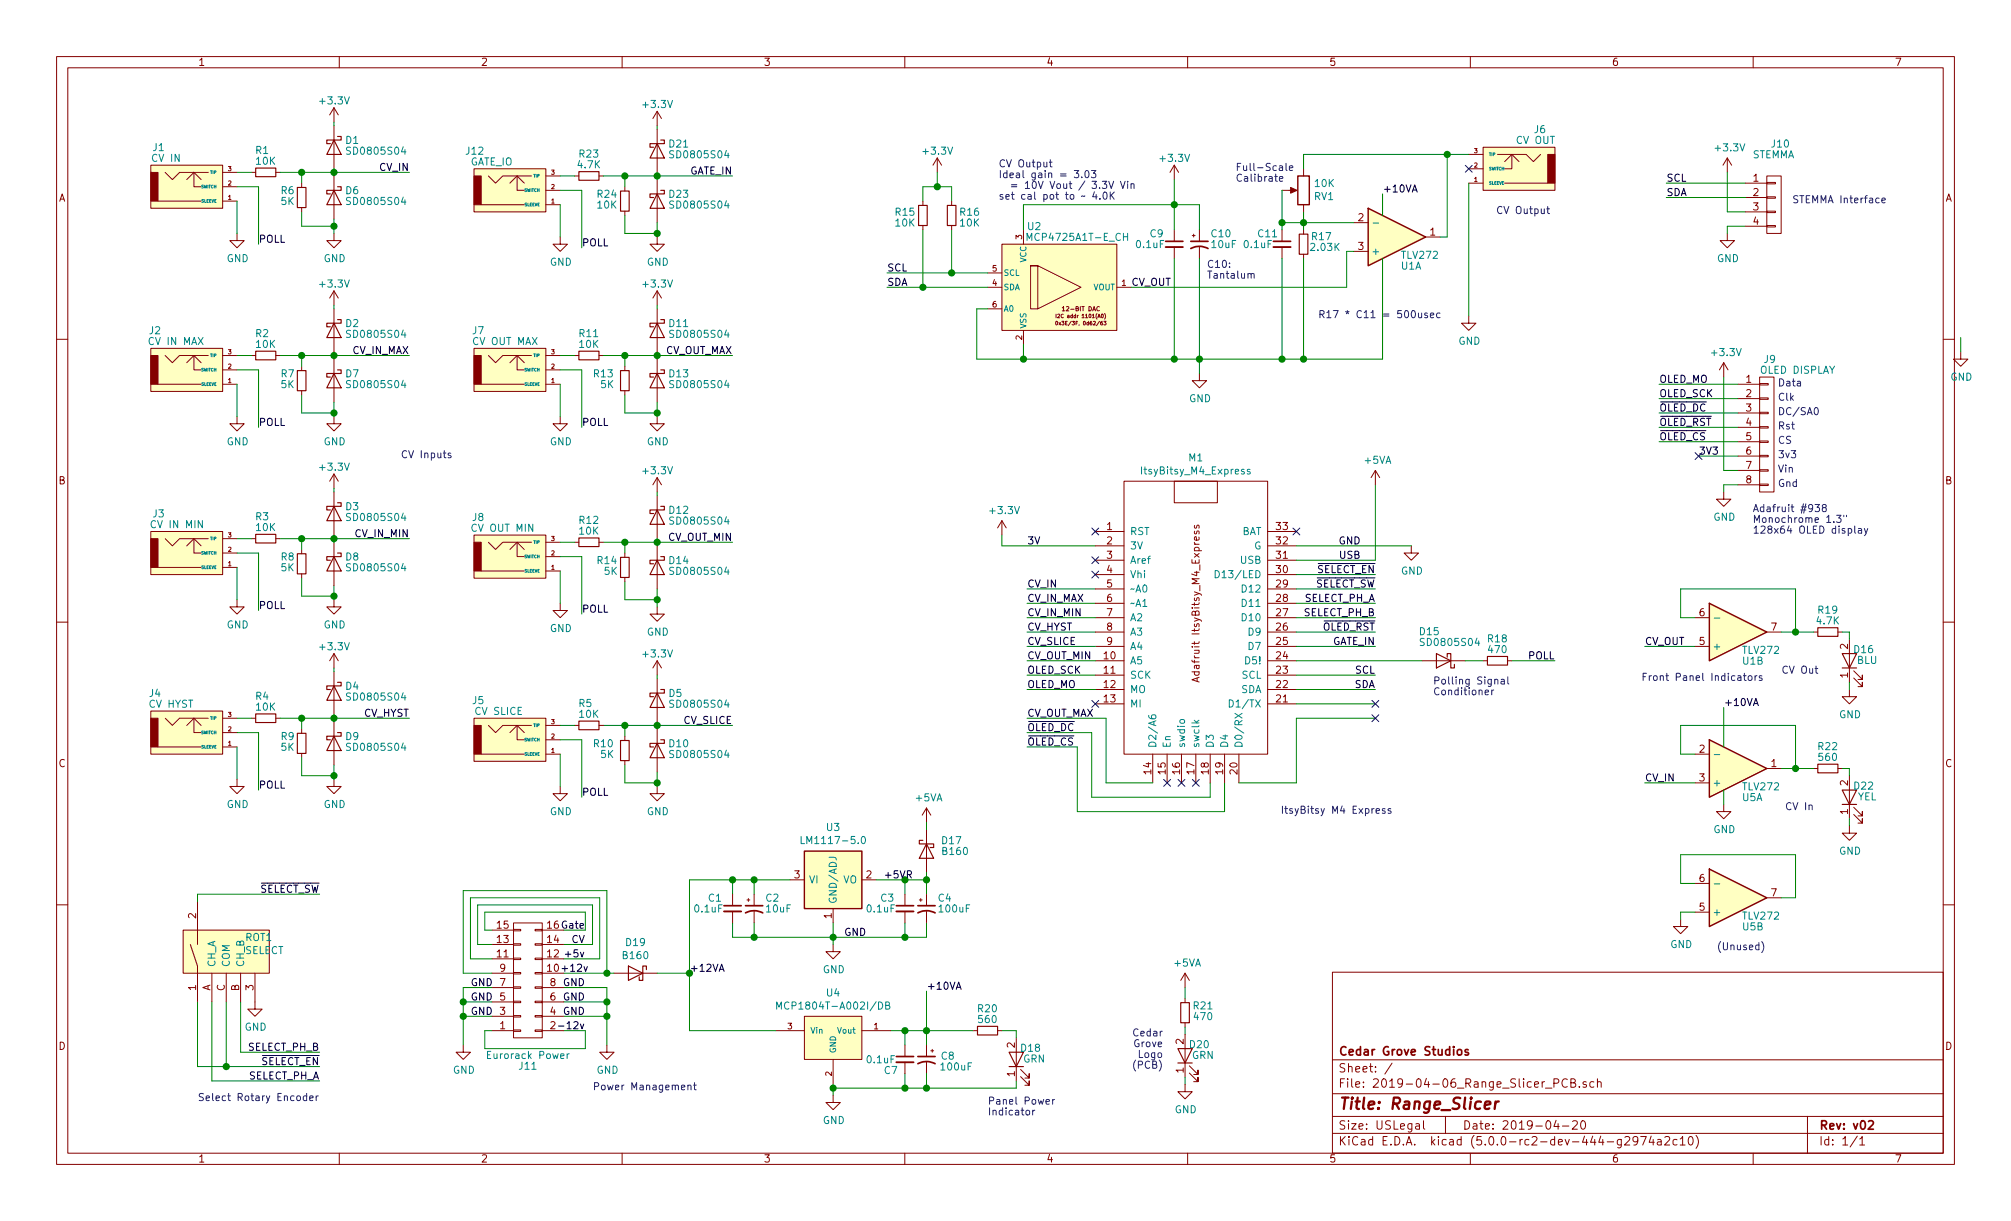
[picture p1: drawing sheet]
<svg xmlns="http://www.w3.org/2000/svg" width="356mm" height="216mm" viewBox="0 0 356 216" stroke-linecap="round" stroke-linejoin="round" font-family="sans-serif">
<defs><g id="words">
<text font-size="2.8" fill="#840000" x="236.6" y="196.2">Title: Range_Slicer</text>
<g font-size="2.1" fill="#840000">
<text x="236.6" y="189.6">Sheet: /</text>
<text x="236.6" y="186.6">Cedar Grove Studios</text>
<text x="236.6" y="192.3">File: 2019-04-06_Range_Slicer_PCB.sch</text>
<text x="236.6" y="202.5">KiCad E.D.A. kicad (5.0.0-rc2-dev-444-g2974a2c10)</text>
<text x="236.6" y="199.7">Size: USLegal</text>
<text x="258.6" y="199.7">Date: 2019-04-20</text>
<text x="321.6" y="199.7">Rev: v02</text>
<text x="321.6" y="202.5">Id: 1/1</text>
</g>
<g font-size="1.8" fill="#840000">
<text x="35" y="11.6">1</text>
<text x="85" y="11.6">2</text>
<text x="135" y="11.6">3</text>
<text x="185" y="11.6">4</text>
<text x="235" y="11.6">5</text>
<text x="285" y="11.6">6</text>
<text x="335" y="11.6">7</text>
<text x="10.4" y="35.6">A</text>
<text x="310" y="32.1">1</text>
<text x="310" y="34.7">2</text>
<text x="344" y="35.6">A</text>
<text x="240.2" y="39.1">2</text>
<text x="252.9" y="41.7">1</text>
<text x="310" y="37.2">3</text>
<text x="310" y="39.8">4</text>
<text x="240.2" y="44.2">3</text>
<text x="308.8" y="67.7">1</text>
<text x="308.8" y="70.2">2</text>
<text x="308.8" y="72.8">3</text>
<text x="308.8" y="75.3">4</text>
<text x="308.8" y="77.9">5</text>
<text x="308.8" y="80.4">6</text>
<text x="308.8" y="82.9">7</text>
<text x="10.4" y="85.6">B</text>
<text x="308.8" y="85.5">8</text>
<text x="344" y="85.6">B</text>
<text x="195.7" y="93.7">1</text>
<text x="225.7" y="93.7">33</text>
<text x="195.7" y="96.3">2</text>
<text x="195.7" y="98.8">3</text>
<text x="195.7" y="101.3">4</text>
<text x="225.7" y="101.3">30</text>
<text x="225.7" y="98.8">31</text>
<text x="225.7" y="96.3">32</text>
<text x="195.7" y="103.9">5</text>
<text x="195.7" y="106.4">6</text>
<text x="225.7" y="106.4">28</text>
<text x="225.7" y="103.9">29</text>
<text x="195.7" y="109">7</text>
<text x="195.7" y="111.5">8</text>
<text x="225.7" y="111.5">26</text>
<text x="225.7" y="109">27</text>
<text x="300.5" y="109">6</text>
<text x="313.2" y="111.5">7</text>
<text x="195.2" y="116.6">10</text>
<text x="195.2" y="119.1">11</text>
<text x="195.7" y="114">9</text>
<text x="212.1" y="119.7" transform="rotate(-90 212.1 119.7)">Adafruit ItsyBitsy_M4_Express</text>
<text x="225.7" y="119.1">23</text>
<text x="225.7" y="116.6">24</text>
<text x="225.7" y="114">25</text>
<text x="300.5" y="114">5</text>
<text x="326.8" y="119.9" transform="rotate(-90 326.8 119.9)">1</text>
<text x="326.8" y="114.8" transform="rotate(-90 326.8 114.8)">2</text>
<text x="195.2" y="121.7">12</text>
<text x="195.2" y="124.2">13</text>
<text x="225.7" y="124.2">21</text>
<text x="225.7" y="121.7">22</text>
<text x="10.4" y="135.6">C</text>
<text x="203.6" y="136.9" transform="rotate(-90 203.6 136.9)">14</text>
<text x="206.1" y="136.9" transform="rotate(-90 206.1 136.9)">15</text>
<text x="208.7" y="136.9" transform="rotate(-90 208.7 136.9)">16</text>
<text x="211.2" y="136.9" transform="rotate(-90 211.2 136.9)">17</text>
<text x="213.7" y="136.9" transform="rotate(-90 213.7 136.9)">18</text>
<text x="216.3" y="136.9" transform="rotate(-90 216.3 136.9)">19</text>
<text x="218.8" y="136.9" transform="rotate(-90 218.8 136.9)">20</text>
<text x="300.5" y="133.1">2</text>
<text x="313.2" y="135.6">1</text>
<text x="344" y="135.6">C</text>
<text x="300.5" y="138.2">3</text>
<text x="326.8" y="144" transform="rotate(-90 326.8 144)">1</text>
<text x="326.8" y="138.9" transform="rotate(-90 326.8 138.9)">2</text>
<text x="140.5" y="155.3">3</text>
<text x="153.2" y="155.3">2</text>
<text x="300.5" y="156">6</text>
<text x="300.5" y="161">5</text>
<text x="313.2" y="158.5">7</text>
<text x="34.7" y="162.4" transform="rotate(-90 34.7 162.4)">2</text>
<text x="87.9" y="166.8">13</text>
<text x="87.9" y="164.2">15</text>
<text x="96.8" y="166.8">14</text>
<text x="147.1" y="162.4" transform="rotate(-90 147.1 162.4)">1</text>
<text x="87.9" y="169.3">11</text>
<text x="88.4" y="171.8">9</text>
<text x="96.8" y="171.8">10</text>
<text x="96.8" y="169.3">12</text>
<text x="34.7" y="175.1" transform="rotate(-90 34.7 175.1)">1</text>
<text x="37.2" y="175.3" transform="rotate(-90 37.2 175.3)">A</text>
<text x="39.8" y="175.3" transform="rotate(-90 39.8 175.3)">C</text>
<text x="42.3" y="175.3" transform="rotate(-90 42.3 175.3)">B</text>
<text x="44.8" y="175.1" transform="rotate(-90 44.8 175.1)">3</text>
<text x="88.4" y="179.5">3</text>
<text x="88.4" y="176.9">5</text>
<text x="88.4" y="174.4">7</text>
<text x="97.3" y="179.5">4</text>
<text x="97.3" y="176.9">6</text>
<text x="97.3" y="174.4">8</text>
<text x="10.4" y="185.6">D</text>
<text x="88.4" y="182">1</text>
<text x="97.3" y="182">2</text>
<text x="179.5" y="185.3" transform="rotate(-90 179.5 185.3)">2</text>
<text x="209.3" y="184.6" transform="rotate(-90 209.3 184.6)">2</text>
<text x="344" y="185.6">D</text>
<text x="179.5" y="190.3" transform="rotate(-90 179.5 190.3)">1</text>
<text x="209.3" y="189.7" transform="rotate(-90 209.3 189.7)">1</text>
<text x="35" y="205.5">1</text>
<text x="85" y="205.5">2</text>
<text x="135" y="205.5">3</text>
<text x="185" y="205.5">4</text>
<text x="235" y="205.5">5</text>
<text x="285" y="205.5">6</text>
<text x="335" y="205.5">7</text>
</g>
<g font-size="1.8" fill="#008484">
<text x="56.7" y="18.5">+3.3V</text>
<text x="113.9" y="19.1">+3.3V</text>
<text x="271.3" y="23.5">J6</text>
<text x="27" y="28.6">CV IN</text>
<text x="27.1" y="26.7">J1</text>
<text x="45.2" y="27.2">R1</text>
<text x="45.3" y="29.1">10K</text>
<text x="61.2" y="25.5">D1</text>
<text x="61.7" y="27.4">SD0805S04</text>
<text x="82.5" y="27.4">J12</text>
<text x="83.1" y="29.3">GATE_IO</text>
<text x="102.3" y="29.8">4.7K</text>
<text x="102.5" y="27.9">R23</text>
<text x="118.4" y="26.1">D21</text>
<text x="118.9" y="28">SD0805S04</text>
<text x="163.4" y="27.4">+3.3V</text>
<text x="205.3" y="28.6">+3.3V</text>
<text x="268.2" y="25.5">CV OUT</text>
<text x="303.5" y="26.8">+3.3V</text>
<text x="309.8" y="28">STEMMA</text>
<text x="313.3" y="26.1">J10</text>
<text x="49.7" y="34.3">R6</text>
<text x="61.2" y="34.3">D6</text>
<text x="105.7" y="35">R24</text>
<text x="118.4" y="35">D23</text>
<text x="232.4" y="35.4">RV1</text>
<text x="232.6" y="33.1">10K</text>
<text x="49.7" y="36.2">5K</text>
<text x="61.7" y="36.2">SD0805S04</text>
<text x="105.7" y="36.9">10K</text>
<text x="118.9" y="36.9">SD0805S04</text>
<text x="158.4" y="38.2">R15</text>
<text x="158.4" y="40.1">10K</text>
<text x="169.8" y="38.2">R16</text>
<text x="169.8" y="40.1">10K</text>
<text x="181.8" y="40.7">U2</text>
<text x="203.4" y="42">C9</text>
<text x="214.3" y="42">C10</text>
<text x="222.5" y="42">C11</text>
<text x="40.1" y="46.4">GND</text>
<text x="57.2" y="46.4">GND</text>
<text x="97.2" y="47">GND</text>
<text x="114.4" y="47">GND</text>
<text x="182.2" y="42.6">MCP4725A1T-E_CH</text>
<text x="201" y="43.9">0.1uF</text>
<text x="214.3" y="43.9">10uF</text>
<text x="220.1" y="43.9">0.1uF</text>
<text x="231.9" y="44.4">2.03K</text>
<text x="232" y="42.5">R17</text>
<text x="242.4" y="45.1">+</text>
<text x="247.8" y="47.7">U1A</text>
<text x="247.9" y="45.8">TLV272</text>
<text x="303.6" y="46.4">GND</text>
<text x="56.7" y="50.9">+3.3V</text>
<text x="113.9" y="50.9">+3.3V</text>
<text x="26.4" y="59.1">J2</text>
<text x="45.2" y="59.6">R2</text>
<text x="61.2" y="57.8">D2</text>
<text x="61.7" y="59.7">SD0805S04</text>
<text x="83.6" y="59.1">J7</text>
<text x="102.5" y="59.6">R11</text>
<text x="118.4" y="57.8">D11</text>
<text x="118.9" y="59.7">SD0805S04</text>
<text x="26.5" y="61">CV IN MAX</text>
<text x="45.3" y="61.5">10K</text>
<text x="83.8" y="61">CV OUT MAX</text>
<text x="102.5" y="61.5">10K</text>
<text x="257.9" y="61">GND</text>
<text x="302.8" y="63">+3.3V</text>
<text x="312" y="64.2">J9</text>
<text x="49.7" y="66.7">R7</text>
<text x="49.7" y="68.6">5K</text>
<text x="61.2" y="66.7">D7</text>
<text x="61.7" y="68.6">SD0805S04</text>
<text x="105.1" y="66.7">R13</text>
<text x="106.2" y="68.6">5K</text>
<text x="118.4" y="66.7">D13</text>
<text x="118.9" y="68.6">SD0805S04</text>
<text x="210.3" y="71.1">GND</text>
<text x="311.4" y="66.1">OLED DISPLAY</text>
<text x="344.9" y="67.3">GND</text>
<text x="40.1" y="78.7">GND</text>
<text x="56.7" y="83.2">+3.3V</text>
<text x="57.2" y="78.7">GND</text>
<text x="97.2" y="78.7">GND</text>
<text x="113.9" y="83.9">+3.3V</text>
<text x="114.4" y="78.7">GND</text>
<text x="202.1" y="83.9">ItsyBitsy_M4_Express</text>
<text x="210.2" y="81.6">M1</text>
<text x="241.4" y="82">+5VA</text>
<text x="27.1" y="91.5">J3</text>
<text x="27.1" y="93.4">CV IN MIN</text>
<text x="45.2" y="92">R3</text>
<text x="45.3" y="93.9">10K</text>
<text x="61.2" y="90.2">D3</text>
<text x="61.7" y="92.1">SD0805S04</text>
<text x="83.6" y="92.1">J8</text>
<text x="83.7" y="94">CV OUT MIN</text>
<text x="102.5" y="92.6">R12</text>
<text x="102.5" y="94.5">10K</text>
<text x="118.4" y="90.9">D12</text>
<text x="118.9" y="92.8">SD0805S04</text>
<text x="175.2" y="90.9">+3.3V</text>
<text x="199.8" y="94.6">RST</text>
<text x="219.5" y="94.6">BAT</text>
<text x="303" y="92.1">GND</text>
<text x="49.7" y="99.1">R8</text>
<text x="49.7" y="101">5K</text>
<text x="61.2" y="99.1">D8</text>
<text x="61.7" y="101">SD0805S04</text>
<text x="105.7" y="99.7">R14</text>
<text x="106.9" y="101.7">5K</text>
<text x="118.4" y="99.7">D14</text>
<text x="118.9" y="101.7">SD0805S04</text>
<text x="199.8" y="97.2">3V</text>
<text x="199.8" y="99.7">Aref</text>
<text x="219.4" y="99.7">USB</text>
<text x="221.8" y="97.2">G</text>
<text x="247.7" y="101.6">GND</text>
<text x="199.8" y="102.2">Vhi</text>
<text x="199.8" y="104.8">A0</text>
<text x="199.8" y="107.3">A1</text>
<text x="215.9" y="102.2">D13/LED</text>
<text x="219.9" y="107.3">D11</text>
<text x="219.9" y="104.8">D12</text>
<text x="40.1" y="111.1">GND</text>
<text x="57.2" y="111.1">GND</text>
<text x="97.2" y="111.8">GND</text>
<text x="114.4" y="112.4">GND</text>
<text x="199.8" y="109.9">A2</text>
<text x="199.8" y="112.4">A3</text>
<text x="219.9" y="109.9">D10</text>
<text x="220.9" y="112.4">D9</text>
<text x="251.1" y="112.3">D15</text>
<text x="263.1" y="113.6">R18</text>
<text x="321.3" y="110.4">4.7K</text>
<text x="321.6" y="108.5">R19</text>
<text x="56.7" y="115">+3.3V</text>
<text x="113.9" y="116.3">+3.3V</text>
<text x="199.8" y="117.5">A5</text>
<text x="199.8" y="114.9">A4</text>
<text x="220.3" y="117.5">D5!</text>
<text x="220.9" y="114.9">D7</text>
<text x="251.6" y="114.2">SD0805S04</text>
<text x="263.3" y="115.5">470</text>
<text x="302.8" y="114.9">+</text>
<text x="308.2" y="117.5">U1B</text>
<text x="308.3" y="115.6">TLV272</text>
<text x="327.9" y="115.5">D16</text>
<text x="328.4" y="117.4">BLU</text>
<text x="26.4" y="125.1">CV HYST</text>
<text x="26.4" y="123.2">J4</text>
<text x="45.2" y="123.7">R4</text>
<text x="45.3" y="125.7">10K</text>
<text x="61.2" y="122">D4</text>
<text x="61.7" y="123.9">SD0805S04</text>
<text x="83.6" y="124.5">J5</text>
<text x="102.4" y="125">R5</text>
<text x="118.3" y="123.2">D5</text>
<text x="118.9" y="125.1">SD0805S04</text>
<text x="199.8" y="120">SCK</text>
<text x="199.8" y="122.6">MO</text>
<text x="199.8" y="125.1">MI</text>
<text x="218.1" y="125.1">D1/TX</text>
<text x="219.4" y="122.6">SDA</text>
<text x="219.6" y="120">SCL</text>
<text x="49.7" y="130.9">R9</text>
<text x="61.2" y="130.9">D9</text>
<text x="84.1" y="126.4">CV SLICE</text>
<text x="102.5" y="126.9">10K</text>
<text x="325.2" y="127">GND</text>
<text x="49.7" y="132.8">5K</text>
<text x="61.7" y="132.8">SD0805S04</text>
<text x="105.1" y="132.1">R10</text>
<text x="106.2" y="134">5K</text>
<text x="118.4" y="132.1">D10</text>
<text x="118.9" y="134">SD0805S04</text>
<text x="204.5" y="132.3" transform="rotate(-90 204.5 132.3)">D2/A6</text>
<text x="207" y="132.3" transform="rotate(-90 207 132.3)">En</text>
<text x="209.5" y="132.3" transform="rotate(-90 209.5 132.3)">swdio</text>
<text x="212.1" y="132.3" transform="rotate(-90 212.1 132.3)">swclk</text>
<text x="214.6" y="132.3" transform="rotate(-90 214.6 132.3)">D3</text>
<text x="217.2" y="132.3" transform="rotate(-90 217.2 132.3)">D4</text>
<text x="219.7" y="132.3" transform="rotate(-90 219.7 132.3)">D0/RX</text>
<text x="321.6" y="132.6">R22</text>
<text x="321.7" y="134.5">560</text>
<text x="40.1" y="142.9">GND</text>
<text x="57.2" y="142.9">GND</text>
<text x="162" y="141.7">+5VA</text>
<text x="302.8" y="139.1">+</text>
<text x="308.1" y="141.7">U5A</text>
<text x="308.3" y="139.8">TLV272</text>
<text x="327.9" y="139.6">D22</text>
<text x="328.5" y="141.5">YEL</text>
<text x="97.2" y="144.1">GND</text>
<text x="114.4" y="144.1">GND</text>
<text x="142.6" y="149.3">LM1117-5.0</text>
<text x="146.2" y="146.9">U3</text>
<text x="166.6" y="149.3">D17</text>
<text x="303" y="147.3">GND</text>
<text x="166.8" y="151.2">B160</text>
<text x="325.2" y="151.1">GND</text>
<text x="122.9" y="161.3">0.1uF</text>
<text x="125.3" y="159.4">C1</text>
<text x="135.5" y="159.4">C2</text>
<text x="135.6" y="161.3">10uF</text>
<text x="143" y="156.2">VI</text>
<text x="148" y="159.9" transform="rotate(-90 148 159.9)">GND/ADJ</text>
<text x="149.1" y="156.2">VO</text>
<text x="153.4" y="161.3">0.1uF</text>
<text x="155.8" y="159.4">C3</text>
<text x="165.9" y="159.4">C4</text>
<text x="166.2" y="161.3">100uF</text>
<text x="302.8" y="161.9">+</text>
<text x="43.4" y="166.4">ROT1</text>
<text x="110.7" y="167.3">D19</text>
<text x="295.4" y="167.6">GND</text>
<text x="308.2" y="164.5">U5B</text>
<text x="308.3" y="162.6">TLV272</text>
<text x="38.1" y="171.1" transform="rotate(-90 38.1 171.1)">CH_A</text>
<text x="40.6" y="171.1" transform="rotate(-90 40.6 171.1)">COM</text>
<text x="43.2" y="171.1" transform="rotate(-90 43.2 171.1)">CH_B</text>
<text x="43.3" y="168.7">SELECT</text>
<text x="110.3" y="169.6">B160</text>
<text x="145.5" y="172.1">GND</text>
<text x="207.7" y="170.9">+5VA</text>
<text x="138.7" y="178.5">MCP1804T-A002I/DB</text>
<text x="146.2" y="176.2">U4</text>
<text x="173" y="179">R20</text>
<text x="211.1" y="178.5">R21</text>
<text x="43.3" y="182.2">GND</text>
<text x="173.1" y="180.9">560</text>
<text x="180.6" y="186">D18</text>
<text x="210.4" y="185.3">D20</text>
<text x="211.3" y="180.4">470</text>
<text x="80.1" y="189.9">GND</text>
<text x="86.6" y="187.2">Eurorack Power</text>
<text x="91.9" y="189.2">J11</text>
<text x="105.5" y="189.9">GND</text>
<text x="153.4" y="188">0.1uF</text>
<text x="156.4" y="189.9">C7</text>
<text x="166.5" y="187.4">C8</text>
<text x="166.5" y="189.3">100uF</text>
<text x="180.9" y="187.9">GRN</text>
<text x="210.8" y="187.2">GRN</text>
<text x="207.7" y="196.8">GND</text>
<text x="145.5" y="198.8">GND</text>
</g>
<g font-size="1.8" fill="#0000c2">
<text x="176.5" y="29.6">CV Output</text>
<text x="176.5" y="31.5">Ideal gain = 3.03</text>
<text x="176.5" y="35.3">set cal pot to 4.0K</text>
<text x="177.5" y="33.4">= 10V Vout / 3.3V Vin</text>
<text x="218.4" y="30.2">Full-Scale</text>
<text x="218.4" y="32.1">Calibrate</text>
<text x="316.9" y="35.9">STEMMA Interface</text>
<text x="264" y="37.8">CV Output</text>
<text x="213.4" y="47.4">C10:</text>
<text x="213.4" y="49.3">Tantalum</text>
<text x="233" y="56.3">R17 * C11 = 500usec</text>
<text x="314.3" y="68.3">Data</text>
<text x="314.3" y="70.9">Clk</text>
<text x="314.3" y="73.4">DC/SA0</text>
<text x="314.3" y="75.9">Rst</text>
<text x="70.3" y="81">CV Inputs</text>
<text x="314.3" y="78.5">CS</text>
<text x="314.3" y="81">3v3</text>
<text x="314.3" y="83.6">Vin</text>
<text x="314.3" y="86.1">Gnd</text>
<text x="309.9" y="90.6">Adafruit #938</text>
<text x="309.9" y="92.5">Monochrome 1.3&quot;</text>
<text x="309.9" y="94.4">128x64 OLED display</text>
<text x="315" y="119.1">CV Out</text>
<text x="253.4" y="121">Polling Signal</text>
<text x="253.4" y="122.9">Conditioner</text>
<text x="290.2" y="120.4">Front Panel Indicators</text>
<text x="225.9" y="143.9">ItsyBitsy M4 Express</text>
<text x="315.6" y="143.3">CV In</text>
<text x="303.5" y="168">(Unused)</text>
<text x="200.6" y="185.2">Grove</text>
<text x="200.7" y="183.3">Cedar</text>
<text x="200.8" y="189">(PCB)</text>
<text x="201.4" y="187.1">Logo</text>
<text x="34.9" y="194.7">Select Rotary Encoder</text>
<text x="104.8" y="192.8">Power Management</text>
<text x="174.6" y="195.3">Panel Power</text>
<text x="174.6" y="197.2">Indicator</text>
</g>
<g font-size="1.8">
<text x="67.2" y="30.2">CV_IN</text>
<text x="121.9" y="30.9">GATE_IN</text>
<text x="244.5" y="34">+10VA</text>
<text x="294.6" y="34.7">SDA</text>
<text x="294.6" y="32.1">SCL</text>
<text x="45.7" y="42.9">POLL</text>
<text x="102.9" y="43.6">POLL</text>
<text x="156.8" y="48">SCL</text>
<text x="156.8" y="50.5">SDA</text>
<text x="200" y="50.5">CV_OUT</text>
<text x="62.3" y="62.6">CV_IN_MAX</text>
<text x="117.4" y="62.6">CV_OUT_MAX</text>
<text x="293.4" y="67.7">OLED_MO</text>
<text x="293.4" y="70.2">OLED_SCK</text>
<text x="45.7" y="75.3">POLL</text>
<text x="102.9" y="75.3">POLL</text>
<text x="293.4" y="72.8">OLED_DC</text>
<text x="293.4" y="77.9">OLED_CS</text>
<text x="293.4" y="75.3">OLED_RST</text>
<text x="300.4" y="80.4">3V3</text>
<text x="63" y="95">CV_IN_MIN</text>
<text x="118.1" y="95.6">CV_OUT_MIN</text>
<text x="181.6" y="96.3">3V</text>
<text x="232.8" y="101.3">SELECT_EN</text>
<text x="236.7" y="96.3">GND</text>
<text x="236.9" y="98.8">USB</text>
<text x="45.7" y="107.7">POLL</text>
<text x="181.6" y="103.9">CV_IN</text>
<text x="181.6" y="106.4">CV_IN_MAX</text>
<text x="230.5" y="106.4">SELECT_PH_A</text>
<text x="232.4" y="103.9">SELECT_SW</text>
<text x="102.9" y="108.3">POLL</text>
<text x="181.6" y="109">CV_IN_MIN</text>
<text x="181.6" y="111.5">CV_HYST</text>
<text x="230.5" y="109">SELECT_PH_B</text>
<text x="233.8" y="111.5">OLED_RST</text>
<text x="181.6" y="116.6">CV_OUT_MIN</text>
<text x="181.6" y="119.1">OLED_SCK</text>
<text x="181.6" y="114">CV_SLICE</text>
<text x="235.5" y="114">GATE_IN</text>
<text x="239.7" y="119.1">SCL</text>
<text x="270.2" y="116.6">POLL</text>
<text x="290.8" y="114">CV_OUT</text>
<text x="181.6" y="121.7">OLED_MO</text>
<text x="239.5" y="121.7">SDA</text>
<text x="304.8" y="124.8">+10VA</text>
<text x="64.2" y="126.7">CV_HYST</text>
<text x="120.9" y="128">CV_SLICE</text>
<text x="181.6" y="126.7">CV_OUT_MAX</text>
<text x="181.6" y="131.8">OLED_CS</text>
<text x="181.6" y="129.3">OLED_DC</text>
<text x="45.7" y="139.4">POLL</text>
<text x="102.9" y="140.7">POLL</text>
<text x="290.8" y="138.2">CV_IN</text>
<text x="156.2" y="155.3">+5VR</text>
<text x="45.7" y="157.9">SELECT_SW</text>
<text x="96.8" y="164.2">16 Gate</text>
<text x="101" y="166.8">CV</text>
<text x="149.2" y="165.5">GND</text>
<text x="100.2" y="171.8">+12v</text>
<text x="100.5" y="169.3">+5v</text>
<text x="121.9" y="171.8">+12VA</text>
<text x="83.2" y="174.4">GND</text>
<text x="83.2" y="176.9">GND</text>
<text x="83.2" y="179.5">GND</text>
<text x="99.6" y="174.4">GND</text>
<text x="99.6" y="176.9">GND</text>
<text x="99.6" y="179.5">GND</text>
<text x="163.8" y="175">+10VA</text>
<text x="43.8" y="185.8">SELECT_PH_B</text>
<text x="100" y="182">-12v</text>
<text x="43.8" y="190.9">SELECT_PH_A</text>
<text x="46.1" y="188.3">SELECT_EN</text>
</g>
<g font-size="1.4" fill="#840000">
<text x="180.7" y="42.3" transform="rotate(-90 180.7 42.3)">3</text>
<text x="175.5" y="50.5">4</text>
<text x="175.5" y="48">5</text>
<text x="198.4" y="50.5">1</text>
<text x="175.5" y="54.4">6</text>
<text x="180.7" y="60.1" transform="rotate(-90 180.7 60.1)">2</text>
<text x="139.3" y="182">3</text>
<text x="154.6" y="182">1</text>
<text x="147.1" y="190.2" transform="rotate(-90 147.1 190.2)">2</text>
</g>
<g font-size="1.4" fill="#008484">
<text x="181.5" y="46.4" transform="rotate(-90 181.5 46.4)">VCC</text>
<text x="177.4" y="51.3">SDA</text>
<text x="177.4" y="48.8">SCL</text>
<text x="193.3" y="51.3">VOUT</text>
<text x="177.4" y="55.1">A0</text>
<text x="181.5" y="58.2" transform="rotate(-90 181.5 58.2)">VSS</text>
<text x="143.3" y="182.8">Vin</text>
<text x="148.2" y="182.8">Vout</text>
<text x="147.8" y="186.3" transform="rotate(-90 147.8 186.3)">GND</text>
</g>
<g font-size="1.1" fill="#840000">
<text x="260.7" y="29.6">2</text>
<text x="260.7" y="27.1">3</text>
<text x="40.4" y="35.3">1</text>
<text x="40.4" y="32.8">2</text>
<text x="40.4" y="30.3">3</text>
<text x="97.5" y="36">1</text>
<text x="97.5" y="33.4">2</text>
<text x="97.5" y="30.9">3</text>
<text x="260.7" y="32.2">1</text>
<text x="188.2" y="55">12-BIT DAC</text>
<text x="40.4" y="65.2">2</text>
<text x="40.4" y="62.6">3</text>
<text x="97.5" y="65.2">2</text>
<text x="97.5" y="62.6">3</text>
<text x="40.4" y="67.7">1</text>
<text x="97.5" y="67.7">1</text>
<text x="40.4" y="95">3</text>
<text x="97.5" y="95.7">3</text>
<text x="40.4" y="100.1">1</text>
<text x="40.4" y="97.6">2</text>
<text x="97.5" y="100.7">1</text>
<text x="97.5" y="98.2">2</text>
<text x="40.4" y="131.9">1</text>
<text x="40.4" y="129.3">2</text>
<text x="40.4" y="126.8">3</text>
<text x="97.5" y="130.6">2</text>
<text x="97.5" y="128">3</text>
<text x="97.5" y="133.1">1</text>
</g>
<g font-size=".9" fill="#840000">
<text x="187.4" y="56.2">I2C addr 1101(A0)</text>
<text x="187.6" y="57.5">0x3E/3F, 0d62/63</text>
</g>
<g font-size=".7" fill="#008484">
<text x="263.3" y="27.6">TIP</text>
<text x="35.6" y="35.8">SLEEVE</text>
<text x="35.6" y="33.3">SWITCH</text>
<text x="37.3" y="30.7">TIP</text>
<text x="92.7" y="33.9">SWITCH</text>
<text x="94.4" y="31.4">TIP</text>
<text x="263.3" y="32.6">SLEEVE</text>
<text x="263.3" y="30.1">SWITCH</text>
<text x="92.7" y="36.4">SLEEVE</text>
<text x="35.6" y="65.7">SWITCH</text>
<text x="37.3" y="63.1">TIP</text>
<text x="92.7" y="65.7">SWITCH</text>
<text x="94.4" y="63.1">TIP</text>
<text x="35.6" y="68.2">SLEEVE</text>
<text x="92.7" y="68.2">SLEEVE</text>
<text x="37.3" y="95.5">TIP</text>
<text x="35.6" y="100.6">SLEEVE</text>
<text x="35.6" y="98">SWITCH</text>
<text x="92.7" y="101.2">SLEEVE</text>
<text x="92.7" y="98.7">SWITCH</text>
<text x="94.4" y="96.1">TIP</text>
<text x="35.6" y="129.8">SWITCH</text>
<text x="37.3" y="127.3">TIP</text>
<text x="92.7" y="131.1">SWITCH</text>
<text x="94.4" y="128.5">TIP</text>
<text x="35.6" y="132.3">SLEEVE</text>
<text x="92.7" y="133.6">SLEEVE</text>
</g>
</g></defs>
<g fill="none" stroke="#840000" stroke-width=".18">
<path d="M10 10h335.6v195.9h-335.6zM12 12h331.6v191.9h-331.6zM59.1 19.1v2.5M59.1 19.1l-.8 1.2M59.1 19.1l.7 1.2M60 10v2M110 10v2M116.2 19.7v2.5M116.2 19.7l-.8 1.3M116.2 19.7l.8 1.3M160 10v2M210 10v2"/>
<path d="M260 10v2M310 10v2M26.7 29.2h12.7v7.6h-12.7zM27.9 35.6h7.7M29.2 30.5l1.3 1.3 1.2-1.3h5.1M34.3 30.5v2.5h1.3M34.3 30.5l-1.3 1.3M34.3 30.5l1.3 1.3M39.4 30.5h2.5M39.4 35.6h2.5M39.4 33h2.5M44.4 30.5h.8"/>
<path d="M48.8 30.5h.7M53.3 32.4v.7M53.3 36.7v.8M59.1 22.2v7.6M59.1 31.1v7.6M83.8 29.8h12.7v7.7h-12.7zM85.1 36.2h7.6M86.4 31.1l1.2 1.3 1.3-1.3h5.1M91.4 31.1v2.6h1.3M91.4 31.1l-1.2 1.3M91.4 31.1l1.3 1.3M96.5 33.7h2.6"/>
<path d="M96.5 36.2h2.6M96.5 31.1h2.6M101.6 31.1h.8M105.9 31.1h.8M110.5 33v.8M110.5 37.3v.8M116.2 22.9v7.6M116.2 31.8v7.6M163.2 35.6v.7M163.2 39.9v.7M165.7 27.9l-.7 1.3M165.7 27.9v2.6"/>
<path d="M165.7 27.9l.8 1.3M168.3 35.6v.7M168.3 39.9v.7M207.6 29.2l-.7 1.3M207.6 29.2v2.6M207.6 29.2l.8 1.3M226.7 33.7h2.3M230.5 29.8v1.3M230.5 36.2v1.3M239.4 39.4h2.5M259.7 32.4h2.6M259.7 29.8h2.6"/>
<path d="M259.7 27.3h2.6M262.3 26h12.7v7.7h-12.7zM264.8 27.3h5.1l1.2 1.3 1.3-1.3M266.1 32.4h7.6M267.3 27.3v2.5h-1.2M267.3 27.3l1.3 1.3M267.3 27.3l-1.2 1.3M305.4 27.9l-.7 1.3M305.4 27.9v2.6M305.4 27.9l.8 1.3M308.6 32.4h3.8M308.6 34.9h3.8"/>
<path d="M308.6 37.5h3.8M312.4 39.9h1.5v.2h-1.5zM312.4 37.3h1.5v.3h-1.5zM312.4 34.8h1.5v.3h-1.5zM312.4 32.3h1.5v.2h-1.5zM312.4 31.1h2.6v10.2h-2.6zM10 60h2M41.9 41.3v1.2h1.3l-1.3 1.3-1.3-1.3h1.3M59.1 41.3v1.2h1.2l-1.2 1.3-1.3-1.3h1.3M59.1 51.4v2.6M59.1 54.6v7.6M59.1 51.4l-.8 1.3"/>
<path d="M59.1 51.4l.7 1.3M99.1 41.9v1.3h1.2l-1.2 1.3-1.3-1.3h1.3M116.2 41.9v1.3h1.3l-1.3 1.3-1.3-1.3h1.3M116.2 51.4v2.6M116.2 54.6v7.6M116.2 51.4l-.8 1.3M116.2 51.4l.8 1.3M174.6 50.8h2.6M174.6 48.3h2.6M174.6 54.6h2.6M177.2 43.2h20.3v15.2h-20.3zM181 40.6v2.6"/>
<path d="M181 58.4v2.6M182.2 47v7.6h1.3v-7.6h-1.3h1.3l7.6 3.8-7.6 3.8M186.7 56.9l.1-.1a.31 .31 0 0 1 .2 .4 .31 .31 0 0 1-.3 .2zM186.7 55.5v.7M187 55.6l.3-.1 .1 .2-.4 .5h.4M187.2 57l.4 .5M187.6 57l-.4 .5M187.8 54.4l.3-.2v.8M187.8 55h.5M194.4 54.3a.34 .34 0 0 0-.5 .3 .34 .34 0 0 0 .5 .3M194.8 55.6l.1-.1a.31 .31 0 0 1 .2 .4 .31 .31 0 0 1-.3 .3zM194.9 56.8h-.1a.4 .4 0 0 0-.1 .7l.2-.1 .1-.2-.1-.2-.3 .2"/>
<path d="M195.2 56.8h.4l-.2 .2 .2 .2-.1 .2h-.3M195.3 55.4l.2 .5-.2 .5M197.5 50.8h2.5M207.6 40.6v2.1M207.6 43.7v2M210.8 41.7h.5M211.1 41.4v.5M212.1 40.6v2.1M212.1 43.7v2M226.7 40.6v2.1M226.7 43.7v2M230.5 40.6v.8"/>
<path d="M230.5 45v.7M239.4 44.5h2.5M252.1 41.9h2.5M259.7 55.9v1.3h1.3l-1.3 1.2-1.3-1.2h1.3M305.4 41.3v1.2h1.3l-1.3 1.3-1.2-1.3h1.2M308.6 40h3.8M343.6 60h2M26.7 61.6h12.7v7.6h-12.7zM27.9 67.9h7.7M29.2 62.9l1.3 1.2 1.2-1.2h5.1M34.3 62.9v2.5h1.3M34.3 62.9l-1.3 1.2"/>
<path d="M34.3 62.9l1.3 1.2M39.4 67.9h2.5M39.4 65.4h2.5M39.4 62.9h2.5M41.9 73.7v1.2h1.3l-1.3 1.3-1.3-1.3h1.3M44.4 62.9h.8M48.8 62.9h.7M53.3 64.8v.7M53.3 69.1v.8M59.1 73.7v1.2h1.2l-1.2 1.3-1.3-1.3h1.3M59.1 63.5v7.6M83.8 61.6h12.7v7.6h-12.7z"/>
<path d="M85.1 67.9h7.6M86.4 62.9l1.2 1.2 1.3-1.2h5.1M91.4 62.9v2.5h1.3M91.4 62.9l-1.2 1.2M91.4 62.9l1.3 1.2M96.5 67.9h2.6M96.5 65.4h2.6M96.5 62.9h2.6M99.1 73.7v1.2h1.2l-1.2 1.3-1.3-1.3h1.3M101.6 62.9h.8M105.9 62.9h.8M110.5 64.8v.7"/>
<path d="M110.5 69.1v.8M116.2 73.7v1.2h1.3l-1.3 1.3-1.3-1.3h1.3M116.2 63.5v7.6M212.1 66v1.3h1.3l-1.3 1.3-1.3-1.3h1.3M304.8 64.1l-.8 1.3M304.8 64.1v2.6M304.8 64.1l.8 1.3M307.3 67.9h3.8M307.3 70.5h3.8M307.3 73h3.8M307.3 75.6h3.8M307.3 78.1h3.8"/>
<path d="M311.1 66.7h2.6v20.3h-2.6zM311.1 78h1.6v.2h-1.6zM311.1 75.4h1.6v.3h-1.6zM311.1 72.9h1.6v.3h-1.6zM311.1 70.4h1.6v.2h-1.6zM311.1 67.8h1.6v.3h-1.6zM346.7 62.2v1.3h1.3l-1.3 1.3-1.3-1.3h1.3M26.7 94h12.7v7.6h-12.7zM29.2 95.3l1.3 1.2 1.2-1.2h5.1M34.3 95.3v2.5h1.3M34.3 95.3l-1.3 1.2M34.3 95.3l1.3 1.2"/>
<path d="M39.4 97.8h2.5M39.4 95.3h2.5M44.4 95.3h.8M48.8 95.3h.7M53.3 97.2v.7M59.1 83.8v2.6M59.1 87v7.6M59.1 95.9v7.6M59.1 83.8l-.8 1.3M59.1 83.8l.7 1.3M83.8 94.6h12.7v7.6h-12.7zM86.4 95.9l1.2 1.3 1.3-1.3h5.1"/>
<path d="M91.4 95.9v2.5h1.3M91.4 95.9l-1.2 1.3M91.4 95.9l1.3 1.3M96.5 98.4h2.6M96.5 95.9h2.6M101.6 95.9h.8M105.9 95.9h.8M110.5 97.8v.8M116.2 84.5v2.5M116.2 87.6v7.7M116.2 96.5v7.6M116.2 84.5l-.8 1.2"/>
<path d="M116.2 84.5l.8 1.2M177.2 92.1l-.8 1.2M177.2 92.1v2.5M177.2 92.1l.7 1.2M193.7 94h5.1M193.7 96.5h5.1M193.7 99.1h5.1M198.8 85.1h25.4v48.3h-25.4zM207.6 85.1h7.7v3.8h-7.7zM211.3 93.9l-.1 .3 .2 .2h.2l.1-.5h.3v.5M211.3 92.9l-.1 .3 .2 .2 .2-.1 .1-.4h.3v.5M212 95v.3l-.1 .2h-.6v-.5l.2-.1 .1 .6"/>
<path d="M224.2 94h5M224.2 96.5h5M224.2 99.1h5M243.2 83.2l-.8 1.3M243.2 83.2v2.5M243.2 83.2l.8 1.3M249.6 96.5v1.3h1.2l-1.2 1.3-1.3-1.3h1.3M304.8 87v1.3h1.3l-1.3 1.2-1.3-1.2h1.3M307.3 80.6h3.8M307.3 83.2h3.8M307.3 85.7h3.8M311.1 85.6h1.6v.3h-1.6z"/>
<path d="M311.1 83.1h1.6v.2h-1.6zM311.1 80.5h1.6v.3h-1.6zM10 110h2M27.9 100.3h7.7M39.4 100.3h2.5M41.9 106v1.3h1.3l-1.3 1.3-1.3-1.3h1.3M53.3 101.5v.7M59.1 106v1.3h1.2l-1.2 1.3-1.3-1.3h1.3M59.1 115.6v2.5M59.1 118.7v7.7M59.1 115.6l-.8 1.2M59.1 115.6l.7 1.2"/>
<path d="M85.1 101h7.6M96.5 101h2.6M99.1 106.7v1.3h1.2l-1.2 1.2-1.3-1.2h1.3M110.5 102.1v.8M116.2 107.3v1.3h1.3l-1.3 1.3-1.3-1.3h1.3M116.2 116.8v2.6M116.2 116.8l-.8 1.3M116.2 116.8l.8 1.3M193.7 114.3h5.1M193.7 109.2h5.1M193.7 111.8h5.1M193.7 116.8h5.1"/>
<path d="M193.7 119.4h5.1M193.7 106.7h5.1M193.7 104.1h5.1M193.7 101.6h5.1M211.7 119.9v.6M212 119.8l-1.2 .4 1.2 .4M224.2 114.3h5M224.2 109.2h5M224.2 111.8h5M224.2 116.8h5M224.2 119.4h5M224.2 106.7h5"/>
<path d="M224.2 104.1h5M224.2 101.6h5M251.5 116.8h7.6M262.3 116.8h.7M266.6 116.8h.7M299.7 114.3h2.6M299.7 109.2h2.6M312.4 111.8h2.6M320.7 111.8h.7M325 111.8h.8M327 113v7.7M327.8 119.9l1.5 1.5v-.7v.7h-.8"/>
<path d="M327.8 118.6l1.5 1.5v-.7v.7h-.8M343.6 110h2M26.7 125.7h12.7v7.7h-12.7zM27.9 132.1h7.7M29.2 127l1.3 1.3 1.2-1.3h5.1M34.3 127v2.5h1.3M34.3 127l-1.3 1.3M34.3 127l1.3 1.3M39.4 132.1h2.5M39.4 129.5h2.5M39.4 127h2.5M41.9 137.8v1.3h1.3l-1.3 1.2-1.3-1.2h1.3"/>
<path d="M44.4 127h.8M48.8 127h.7M53.3 128.9v.8M53.3 133.2v.8M59.1 137.8v1.3h1.2l-1.2 1.2-1.3-1.2h1.3M59.1 127.6v7.7M83.8 127h12.7v7.6h-12.7zM85.1 133.4h7.6M86.4 128.3l1.2 1.2 1.3-1.2h5.1M91.4 128.3v2.5h1.3M91.4 128.3l-1.2 1.2M91.4 128.3l1.3 1.2"/>
<path d="M96.5 133.4h2.6M96.5 130.8h2.6M96.5 128.3h2.6M99.1 139.1v1.2h1.2l-1.2 1.3-1.3-1.3h1.3M101.6 128.3h.8M105.9 128.3h.8M110.5 130.2v.7M110.5 134.5v.8M116.2 139.1v1.2h1.3l-1.3 1.3-1.3-1.3h1.3M116.2 120v7.6M116.2 128.9v7.6M193.7 121.9h5.1"/>
<path d="M193.7 124.5h5.1M203.8 133.4v5M206.4 133.4v5M208.9 133.4v5M211.5 133.4v5M214 133.4v5M216.5 133.4v5M219.1 133.4v5M224.2 121.9h5M224.2 124.5h5M299.7 133.4h2.6M299.7 138.4h2.6"/>
<path d="M312.4 135.9h2.6M320.7 135.9h.7M325 135.9h.8M327 121.9v1.3h1.3l-1.3 1.3-1.2-1.3h1.2M327 137.2v7.6M10 160h2M34.9 159.4v7.6M129.5 158.1v2M132.1 159.1h.5M132.3 158.9v.5M133.3 158.1v2M139.7 155.6h2.5"/>
<path d="M152.4 155.6h2.5M160 158.1v2M162.6 159.1h.5M162.8 158.9v.5M163.8 142.9v2.5M163.8 146.7v7.6M163.8 158.1v2M163.8 142.9l-.7 1.2M163.8 142.9l.8 1.2M299.7 156.2h2.6M304.8 142.2v1.3h1.3l-1.3 1.3-1.3-1.3h1.3M312.4 158.8h2.6"/>
<path d="M327 146.1v1.2h1.3l-1.3 1.3-1.2-1.3h1.2M327.8 144l1.5 1.5v-.7v.7h-.8M327.8 142.7l1.5 1.6v-.8v.8h-.8M343.6 160h2M32.4 164.5h15.2v7.6h-15.2zM33.7 167l1.2 3.8v6.4M37.5 172.1v5.1M40 172.1v5.1M42.5 172.1v5.1M45.1 172.1v6.3h1.3l-1.3 1.3-1.3-1.3h1.3M87 172.1h3.8M87 169.5h3.8"/>
<path d="M87 167h3.8M87 164.5h3.8M87 179.7h3.8M87 177.2h3.8M87 174.6h3.8M90.8 164.3h1.3v.3h-1.3zM90.8 166.9h1.3v.2h-1.3zM90.8 169.4h1.3v.3h-1.3zM90.8 172h1.3v.2h-1.3zM90.8 174.5h1.3v.3h-1.3zM90.8 177h1.3v.3h-1.3zM90.8 179.6h1.3v.2h-1.3z"/>
<path d="M90.8 163.2h5.1v20.3h-5.1zM94.6 164.3h1.3v.3h-1.3zM94.6 166.9h1.3v.2h-1.3zM94.6 169.4h1.3v.3h-1.3zM94.6 172h1.3v.2h-1.3zM94.6 174.5h1.3v.3h-1.3zM94.6 177h1.3v.3h-1.3zM94.6 179.6h1.3v.2h-1.3zM95.9 172.1h3.8M95.9 169.5h3.8M95.9 167h3.8M95.9 164.5h3.8"/>
<path d="M95.9 179.7h3.8M95.9 177.2h3.8M95.9 174.6h3.8M108.6 172.1h7.6M129.5 161.2v2M133.3 161.2v2M142.2 179.7h10.2v7.6h-10.2zM147.3 167v1.3h1.3l-1.3 1.2-1.3-1.2h1.3M147.3 160.7v2.5M160 161.2v2M163.8 161.2v2M209.5 172.1v2.5"/>
<path d="M209.5 176.5v.8M209.5 172.1l-.7 1.3M209.5 172.1l.8 1.3M235.6 171.9h108v32h-108zM297.2 162.6v1.2h1.2l-1.2 1.3-1.3-1.3h1.3M299.7 161.3h2.6M81.9 184.8v1.3h1.3l-1.3 1.2-1.3-1.2h1.3M87 182.2h3.8M90.8 182.1h1.3v.3h-1.3zM94.6 182.1h1.3v.3h-1.3zM95.9 182.2h3.8M107.3 184.8v1.3h1.3l-1.3 1.2-1.3-1.2h1.3"/>
<path d="M137.2 182.2h5M147.3 193.7v1.2h1.3l-1.3 1.3-1.3-1.3h1.3M147.3 187.3v5.1M152.4 182.2h5.1M160 184.8v2M160 187.8v2.1M163.8 184.8v2M163.8 187.8v2.1M164.6 185.8h.5M164.8 185.5v.6M172.1 182.2h.7M176.4 182.2h.8"/>
<path d="M179.7 183.5v7.6M180.5 190.4l1.5 1.5v-.8v.8h-.8M180.5 189.1l1.5 1.5v-.7v.7h-.8M209.5 191.8v1.2h1.3l-1.3 1.3-1.2-1.3h1.2M209.5 180.8v.8M209.5 182.9v7.6M210.3 189.7l1.5 1.6v-.8v.8h-.7M210.3 188.5l1.5 1.5v-.8v.8h-.7M235.6 197.4h108M235.6 193.4h108M235.6 187.4h108M246.2 188l-1.3 1.9"/>
<path d="M250.4 198.8h.5l.1 .9M251 199l-.5 .1-.2 .2 .2 .4 .5-.1M251.7 198.2v1.3l.2 .2M255.6 197.4v3M274.8 191.5h.7l.1-.2v-.4l-.3-.1h-.5v1.5M275.2 198.1l-.4 1.1h.9M275.5 198.7v1M276.3 199.1h1.1M277.1 190.9a.7 .7 0 0 0-.9 .2 .7 .7 0 0 0 .2 .9 .55 .55 0 0 0 .7 .1M277.8 191.5l.7-.2 .1-.3-.2-.2h-.6v1.5h.5l.3-.3a.41 .41 0 0 0-.3-.5M278.1 198.3l.2-.1h.3l.3 .1v.3v.2l-.9 .9h.9M279.3 192.1v.2"/>
<path d="M279.7 198.2h.2a.8 .8 0 0 1 .5 .7 .8 .8 0 0 1-.5 .8 1 1 0 0 1-.2-1.5zM280.5 191.3a.37 .37 0 0 0-.6 .2l.1 .2 .5 .1v.2l-.2 .3-.4-.1M281.8 191.3h-.4l-.3 .2 .2 .7h.5M282.5 191.4v-.1a.37 .37 0 0 1 .6 .2v.8M282.5 190.8v1.5M319.6 197.4v6.5M60 203.9v2M110 203.9v2M160 203.9v2M210 203.9v2M235.6 200.4h108M260 203.9v2"/>
<path d="M286.7 201.5v1.2l-.3 .3-.3-.1M286.7 201.5h-.4l-.3 .3 .1 .5 .2 .2 .4-.1M287.3 201.1l.3-.1h.3l.3 .4-1 1.1h1M289.6 201.6l-.1 .2a.48 .48 0 0 1-.7 0v-.7a.48 .48 0 0 1 .7-.1v.1a1.19 1.19 0 0 1-.2 1.3l-.4 .1M290.1 201h1l-.6 1.5M292 200.9l-.4 1.1h.9M292.3 201.5v1M293.1 201.5h.6l.1 1M293.8 201.8l-.6 .1a.29 .29 0 0 0-.2 .3 .29 .29 0 0 0 .2 .3l.6-.1M294.4 201.1l.2-.1h.4l.2 .4-.9 1.1h.9M296.5 201.5h-.4l-.3 .3 .1 .5 .2 .2 .4-.1M297.1 201.4l.4-.4v1.5"/>
<path d="M297.1 202.5h.9M298.7 201.1l.2-.1a.81 .81 0 0 1 .6 .6 .81 .81 0 0 1-.3 .8l-.2 .1a.79 .79 0 0 1-.3-1.4zM299.9 200.8a1.71 1.71 0 0 1 0 2.2M310 203.9v2M328.4 200.9l-1.2 1.9M328.9 201.4l.4-.4v1.5M328.9 202.5h.8"/>
</g>
<g fill="none" stroke="#840000" stroke-width=".3">
<path d="M206.1 42.7h3.1M210.6 43.9a3.2 3.2 0 0 1 3 0M210.6 42.7h3M225.2 42.7h3M128 160.1h3.1M131.8 161.4a3.2 3.2 0 0 1 3.1 0M131.8 160.1h3.1M158.5 160.1h3M162.3 161.4a3.2 3.2 0 0 1 3.1 0M162.3 160.1h3.1M158.5 186.8h3M162.3 188.1a3.2 3.2 0 0 1 3.1 0"/>
<path d="M162.3 186.8h3.1M257.8 185.7l.2-.1 .4 .1v.7l-.2 .2-.4-.2zM259.6 185.6h-.3l-.2 .2v.2l.5 .1v.4h-.5M330.4 198.3l.2-.1h.4l.3 .4-1 1.1h1"/>
</g>
<path d="M262.6 195.4l.9-.2v-.4h-.6l-.3 .2v1l.2 .1 .5-.1M264.5 194.8l-.2 1.3M265 194.8a.54 .54 0 0 0-.6 .3" fill="none" stroke="#840000" stroke-width=".41"/>
<g fill="none" stroke="#008484" stroke-width=".18">
<path d="M242.8 39.4h1M181.6 42.5v-1.3l.4 1 .4-1v1.3M198.7 41.9h.7M199.4 41.2v1.3M221 83h-.3l-.2 .2 .1 .1 .4 .2v.3h-.5M202.1 106.3l.3-.3v1.2M202.1 107.2h.7M202.2 103.6l.2-.2a.69 .69 0 0 1 .4 .7 .69 .69 0 0 1-.4 .6l-.2-.1-.1-.4zM214.9 100.9a.64 .64 0 0 1 .7 .6 .64 .64 0 0 1-.7 .7zM303.1 109.3h1M203.1 126.5l.1 .4a.87 .87 0 0 0 1.2 0l-.1-.5h-.6l-.1 .5 .3 .2M208.7 127.4l.5-.2 .2 .2 .1 .3-.3 .2h-.3l-.3-.2z"/>
<path d="M211.2 127.4l.5 .4M212 127.4l-.5 .3M217.4 123.7a.64 .64 0 0 1 .7 .7 .64 .64 0 0 1-.7 .6zM218.4 126.1l1.2 .9M219.6 126.1l-1.2 .9M303.1 133.4h1M141.7 147.9v1.3h.6M146.6 151.6h.9a.39 .39 0 0 1 .4 .5M152.4 148l.2-.1a.67 .67 0 0 1 .5 .6 .67 .67 0 0 1-.5 .7l-.3-.3v-.2zM303.1 156.3h1M137.3 178.4v-1.2l.4 .9 .5-.9v1.2M156.6 177.8l.6-.1v-.4l-.6-.1v1.2h.5l.3-.2v-.2l-.4-.2"/>
<path d="M100.3 186.3v.9M100.7 186.3l-.4 .3"/>
</g>
<path d="M249.7 34l.5-1.3 .4 1.3M249.9 33.6h.6M310.1 124.8l.4-1.3 .4 1.3M310.2 124.4h.6M99.4 171.3h1M127.2 171.8l.4-1.3 .4 1.3M127.3 171.4h.6M169.1 174.9l.4-1.2 .5 1.2M169.2 174.6h.6M98.8 181.4h.9" fill="none" stroke="#000" stroke-width=".18"/>
<g fill="none" stroke="#008400" stroke-width=".18">
<path d="M41.9 30.5h2.5M41.9 33h3.8v10.2M41.9 35.6v5.7M49.5 30.5h22.9M53.3 30.5v1.9M53.3 37.5v2.5h5.8M59.1 21.6v.6M59.1 29.8v1.3M59.1 38.7v2.6M99.1 33.7h3.8v10.1M99.1 36.2v5.7M99.1 31.1h2.5"/>
<path d="M106.7 31.1h22.8M110.5 31.1v1.9M110.5 38.1v3.2h5.7M116.2 22.2v.7M116.2 30.5v1.3M116.2 39.4v2.5M163.2 35.6v-2.6h5.1v2.6M165.7 30.5v2.5M207.6 31.8v8.8M226.7 33.7v6.9M226.7 39.4h12.7M230.5 37.5v3.1"/>
<path d="M244.5 34.3v3.8M255.9 27.3v14.6h-1.3M259.7 27.3h-29.2v2.5M259.7 32.4v23.5M294.6 34.9h14M294.6 32.4h14M305.4 30.5v7h3.2M59.1 54v.6M116.2 54v.6M156.8 48.3h17.8M156.8 50.8h17.8M163.2 40.6v10.2"/>
<path d="M168.3 40.6v7.7M181 40.6v-4.4h31.1v4.4M207.6 45.7v17.8M212.1 45.7v20.3M226.7 45.7v17.8M230.5 45.7v17.8M239.4 44.5h-1.3v6.3h-38.1M244.5 45.7v17.8h-71.8v-8.9h1.9M308.6 40h-3.2v1.3M346.7 59.7v2.5M41.9 62.9h2.5M41.9 65.4h3.8v10.2"/>
<path d="M41.9 67.9v5.8M49.5 62.9h22.9M53.3 62.9v1.9M53.3 69.9v3.1h5.8M59.1 62.2v1.3M59.1 71.1v2.6M99.1 62.9h2.5M99.1 65.4h3.8v10.2M99.1 67.9v5.8M106.7 62.9h22.8M110.5 69.9v3.1h5.7M110.5 62.9v1.9"/>
<path d="M116.2 62.2v1.3M116.2 71.1v2.6M181 61v2.5M293.4 73h13.9M293.4 67.9h13.9M293.4 70.5h13.9M293.4 75.6h13.9M293.4 78.1h13.9M304.8 66.7v16.5h2.5M41.9 95.3h2.5M41.9 97.8h3.8v10.2M49.5 95.3h22.9"/>
<path d="M53.3 95.3v1.9M59.1 86.4v.6M59.1 94.6v1.3M99.1 95.9h2.5M99.1 98.4h3.8v10.2M106.7 95.9h22.8M110.5 95.9v1.9M116.2 87v.6M116.2 95.3v1.2M177.2 94.6v1.9h16.5M229.2 96.5h20.4M243.2 85.7v13.4h-14"/>
<path d="M300.4 80.6h6.9M307.3 85.7h-2.5v1.3M41.9 100.3v5.7M53.3 102.2v3.2h5.8M59.1 103.5v2.5M59.1 118.1v.6M99.1 101v5.7M110.5 102.9v3.1h5.7M116.2 104.1v3.2M116.2 119.4v.6M181.6 104.1h12.1M181.6 106.7h12.1"/>
<path d="M181.6 109.2h12.1M181.6 111.8h12.1M181.6 114.3h12.1M181.6 119.4h12.1M181.6 116.8h12.1M229.2 104.1h14M229.2 106.7h14M229.2 109.2h14M229.2 111.8h14M229.2 114.3h14M229.2 101.6h14M229.2 119.4h14"/>
<path d="M229.2 116.8h22.3M259.1 116.8h3.2M267.3 116.8h7.7M290.8 114.3h8.9M299.7 109.2h-2.5v-5.1h20.3v7.7M315 111.8h5.7M325.8 111.8h1.2v1.2M41.9 127h2.5M41.9 129.5h3.8v10.2M41.9 132.1v5.7M49.5 127h22.9M53.3 127v1.9"/>
<path d="M53.3 134v3.2h5.8M59.1 126.4v1.2M59.1 135.3v2.5M99.1 128.3h2.5M99.1 130.8h3.8v10.2M99.1 133.4v5.7M106.7 128.3h22.8M110.5 128.3v1.9M110.5 135.3v3.1h5.7M116.2 127.6v1.3M116.2 136.5v2.6M181.6 127h14v11.4h8.2"/>
<path d="M181.6 129.5h11.4v11.5h21v-2.6M181.6 121.9h12.1M181.6 132.1h8.9v11.4h26v-5.1M229.2 121.9h14M229.2 124.5h14M243.2 127h-14v11.4h-10.1M290.8 138.4h8.9M299.7 133.4h-2.5v-5.1h20.3v7.6M304.8 125.1v7M304.8 139.7v2.5M315 135.9h5.7M325.8 135.9h1.2v1.3"/>
<path d="M327 120.7v1.2M56.5 158.1h-21.6v1.3M129.5 155.6v2.5M133.3 155.6v2.5M139.7 155.6h-17.8v26.6h15.3M154.9 155.6h8.9M160 155.6v2.5M163.8 145.4v1.3M163.8 154.3v3.8M299.7 156.2h-2.5v-5.1h20.3v7.7h-2.5M327 144.8v1.3M34.9 177.2v11.4h21.6"/>
<path d="M37.5 177.2v13.9h19M40 177.2v11.4M42.5 177.2v8.9h14M81.9 179.7h5.1M81.9 177.2h5.1M87 164.5h-1.3v-3.2h17.8v3.2h-3.8M87 172.1h-5.1v-14.6h25.4v14.6M87 174.6h-5.1v10.2M87 169.5h-3.8v-10.7h22.8v10.7h-6.3M87 167h-2.5v-7h20.3v7h-5.1M99.7 172.1h8.9M99.7 174.6h7.6v10.2"/>
<path d="M99.7 179.7h7.6M99.7 177.2h7.6M116.2 172.1h5.7M129.5 163.2v2.5h34.3v-2.5M133.3 163.2v2.5M147.3 163.2v3.8M160 163.2v2.5M163.8 175.3v9.5M209.5 174.6v1.9M299.7 161.3h-2.5v1.3M87 182.2h-1.3v3.2h17.8v-3.2h-3.8M157.5 182.2h14.6"/>
<path d="M160 182.2v2.6M160 189.9v2.5M163.8 189.9v2.5M177.2 182.2h2.5v1.3M179.7 191.1v1.3h-32.4v1.3M209.5 181.6v1.3M209.5 190.5v1.3"/>
</g>
<g fill="none" stroke="#0000c2" stroke-width=".18">
<path d="M185.5 28.7h.5M185.7 28.2v1.1l.3 .2M190 30.1h.8l-.5 .5 .4 .2 .1 .4-.3 .2-.5-.1M191.3 31.3v.1M191.8 34.6l-.6 .1M191.9 30.3l.2-.2a.67 .67 0 0 1 .5 .7 .67 .67 0 0 1-.5 .6l-.2-.1-.1-.4zM193 30.1h.8l-.5 .5 .4 .2 .1 .4-.3 .2-.5-.1M193.5 33.9l-.3 .9h.8M193.8 34.4v.8M194.5 35.1v.1M194.9 32.1h.8l-.4 .4 .4 .2v.5l-.2 .1-.6-.1M195.1 34.1l.3-.1a.69 .69 0 0 1 .4 .6 .69 .69 0 0 1-.4 .6l-.3-.1-.1-.4z"/>
<path d="M196.1 32.1l.4 1.2 .4-1.2M196.3 34v1.2M196.5 34.5l.5 .7M197 34l-.7 .7M198.1 32.1l.5 1.2 .4-1.2M199.4 32.1v.1M199.4 32.5v.8M200 32.6l.2-.1h.3v.8M200 32.5v.8M226.2 31.6l.6-.1v-.2l-.4-.1-.2 .2 .1 .6h.5M227.4 28.9v1.1l.2 .1M228 29.7l.6-.1-.1-.2-.3-.1-.2 .2 .1 .6h.4"/>
<path d="M272.5 36.9l.1 .8 .3 .1 .2-.2M273.1 36.9v.9M273.5 36.9h.5M273.7 36.5v1.1l.3 .2M332.8 35.4l.6-.1-.1-.2-.4-.1-.1 .2v.6h.5M221.2 48.5l.2-.1h.3l.1 .8M250.8 55.3l.1 .8 .3 .1 .2-.1M251.4 55.3v.9M252.4 55.4l-.3-.1-.2 .2 .1 .2 .4 .1v.3h-.5M252.9 55.8l.6-.1v-.3l-.4-.1-.2 .2 .1 .6h.5M254.6 55.4l-.3-.1-.3 .3 .2 .5h.4M78.6 79.7v1.1l.3 .1"/>
<path d="M320.9 72.2l.2-.1a.69 .69 0 0 1 .4 .6 .69 .69 0 0 1-.4 .6l-.2-.2-.1-.3zM78.4 80.1h.5M79.7 80.2l-.3-.1-.2 .2 .1 .2 .4 .1v.3h-.5M321 89.2h.7l-.4 .5 .4 .1v.4l-.2 .3-.5-.2M322.5 89.8l-.2-.2v-.3l.2-.1 .3 .1 .1 .3-.5 .2-.2 .2v.2l.3 .3 .3-.1 .1-.2v-.3l-.2-.1M324.3 92.3v.1M324.8 91.1h.8l-.5 .5 .4 .1 .1 .5-.3 .2-.5-.1M326 91.1v.3M326.5 91.1v.3M328 93v1.1l.1 .2M328.6 93.5h.5l.1 .8M329.2 93.8h-.4l-.2 .2v.2h.6"/>
<path d="M329.7 93.4l.3 .9M330.3 93.4l-.5 1.2-.1 .1M266.6 119.7v1.1l.2 .2M308.3 119.5h.5M308.5 119v1.1l.3 .2M309.2 119.5h.3l.3 .2-.1 .6h-.3l-.3-.2zM310.3 119.5v.8M310.7 119.5l-.4 .2M311.6 119.5h-.3l-.2 .2v.1l.5 .2v.3h-.5M321 118.2h.4M321.1 117.8v1.1l.3 .1M262.6 122.4l.6-.1v-.2l-.4-.1-.2 .2 .1 .6h.5"/>
<path d="M263.8 122v.9M264.1 122l-.2 .1-.1 .2M264.3 120.2l.2-.1 .3 .1 .1 .8M265.5 120.2h.4l.1 .8M266 120.4l-.4 .1-.2 .2 .1 .2h.5M243 143l-.4 .2M243.3 143.4l.6-.1v-.3h-.4l-.2 .2 .1 .6h.5M244.9 143h-.3l-.2 .2 .1 .1 .4 .2v.3h-.5M245.9 143h-.3l-.2 .2 .1 .1 .4 .2v.3h-.5M311.5 166.5a1.4 1.4 0 0 1 0 1.9M54.2 193.8h-.4l-.2 .2 .1 .6h.5M54.2 193.3v1.3"/>
<path d="M54.8 194.2l.6-.1-.1-.3h-.4l-.1 .2v.6h.5M55.9 193.8v.8M56.3 193.8l-.4 .2M121.6 192l.2-.1h.3l.1 .8M121.6 191.9v.8M122.6 191.9h.5M122.8 191.4v1.1l.3 .2M181.5 196.4l.1-.1 .4 .1 .1 .5-.2 .2-.3 .1-.1-.2zM182.6 196.3v.9M183 196.3l-.4 .2M185 194.8l.6-.1-.1-.2-.4-.1-.1 .2v.6h.5M186.1 194.4v.8"/>
<path d="M186.5 194.4l-.3 .1-.1 .1"/>
</g>
<g fill="#ffffc2" stroke="#ffffc2" stroke-width=".18">
<path d="M142.2 150.5h10.2v10.2h-10.2z"/>
<path d="M241.9 36.8l10.2 5.1-10.2 5.1z"/>
<path d="M142.2 179.7h10.2v7.6h-10.2z"/>
<path d="M26.7 94h12.7v7.6h-12.7z"/>
<path d="M26.7 29.2h12.7v7.6h-12.7z"/>
<path d="M26.7 61.6h12.7v7.6h-12.7z"/>
<path d="M262.3 26h12.7v7.7h-12.7z"/>
<path d="M302.3 106.7l10.1 5.1-10.1 5z"/>
<path d="M83.8 94.6h12.7v7.6h-12.7z"/>
<path d="M83.8 61.6h12.7v7.6h-12.7z"/>
<path d="M26.7 125.7h12.7v7.7h-12.7z"/>
<path d="M32.4 164.5h15.2v7.6h-15.2z"/>
<path d="M83.8 127h12.7v7.6h-12.7z"/>
<path d="M302.3 130.8l10.1 5.1-10.1 5.1z"/>
<path d="M302.3 153.7l10.1 5.1-10.1 5z"/>
<path d="M177.2 43.2h20.3v15.2h-20.3z"/>
<path d="M83.8 29.8h12.7v7.7h-12.7z"/>
</g>
<path d="M229.5 31.1h2v5.1h-2zM241.9 36.8l10.2 5.1-10.2 5.1zM302.3 106.7l10.1 5.1-10.1 5zM302.3 130.8l10.1 5.1-10.1 5.1zM142.2 150.5h10.2v10.2h-10.2zM302.3 153.7l10.1 5.1-10.1 5z" fill="none" stroke="#840000" stroke-width=".25"/>
<path d="M206.1 43.7h3.1M225.2 43.7h3M128 161.2h3.1M158.5 161.2h3M158.5 187.8h3" fill="none" stroke="#840000" stroke-width=".33"/>
<g fill="#008400" stroke="#008400" stroke-width=".25">
<circle cx="147.3" cy="165.7" r=".51"/>
<circle cx="160" cy="165.7" r=".51"/>
<circle cx="133.4" cy="165.7" r=".51"/>
<circle cx="133.4" cy="155.6" r=".51"/>
<circle cx="160" cy="155.6" r=".51"/>
<circle cx="129.5" cy="155.6" r=".51"/>
<circle cx="163.8" cy="155.6" r=".51"/>
<circle cx="59.1" cy="30.5" r=".51"/>
<circle cx="53.3" cy="30.5" r=".51"/>
<circle cx="160" cy="192.4" r=".51"/>
<circle cx="160" cy="182.2" r=".51"/>
<circle cx="59.1" cy="40" r=".51"/>
<circle cx="163.8" cy="182.2" r=".51"/>
<circle cx="59.1" cy="62.9" r=".51"/>
<circle cx="53.3" cy="62.9" r=".51"/>
<circle cx="59.1" cy="105.4" r=".51"/>
<circle cx="59.1" cy="73" r=".51"/>
<circle cx="53.3" cy="95.3" r=".51"/>
<circle cx="59.1" cy="95.3" r=".51"/>
<circle cx="121.9" cy="172.1" r=".51"/>
<circle cx="116.2" cy="62.9" r=".51"/>
<circle cx="110.5" cy="62.9" r=".51"/>
<circle cx="116.2" cy="106" r=".51"/>
<circle cx="116.2" cy="73" r=".51"/>
<circle cx="110.5" cy="95.9" r=".51"/>
<circle cx="116.2" cy="95.9" r=".51"/>
<circle cx="59.1" cy="127" r=".51"/>
<circle cx="53.3" cy="127" r=".51"/>
<circle cx="59.1" cy="137.2" r=".51"/>
<circle cx="116.2" cy="138.4" r=".51"/>
<circle cx="110.5" cy="128.3" r=".51"/>
<circle cx="116.2" cy="128.3" r=".51"/>
<circle cx="165.7" cy="33" r=".51"/>
<circle cx="317.5" cy="111.8" r=".51"/>
<circle cx="317.5" cy="135.9" r=".51"/>
<circle cx="230.5" cy="39.4" r=".51"/>
<circle cx="226.7" cy="39.4" r=".51"/>
<circle cx="255.9" cy="27.3" r=".51"/>
<circle cx="207.6" cy="36.2" r=".51"/>
<circle cx="40" cy="188.6" r=".51"/>
<circle cx="163.8" cy="192.4" r=".51"/>
<circle cx="147.3" cy="192.4" r=".51"/>
<circle cx="107.3" cy="172.1" r=".51"/>
<circle cx="81.9" cy="179.7" r=".51"/>
<circle cx="81.9" cy="177.2" r=".51"/>
<circle cx="107.3" cy="177.2" r=".51"/>
<circle cx="107.3" cy="179.7" r=".51"/>
<circle cx="116.2" cy="31.1" r=".51"/>
<circle cx="110.5" cy="31.1" r=".51"/>
<circle cx="116.2" cy="41.3" r=".51"/>
<circle cx="168.3" cy="48.3" r=".51"/>
<circle cx="163.2" cy="50.8" r=".51"/>
<circle cx="181" cy="63.5" r=".51"/>
<circle cx="207.6" cy="63.5" r=".51"/>
<circle cx="212.1" cy="63.5" r=".51"/>
<circle cx="226.7" cy="63.5" r=".51"/>
<circle cx="230.5" cy="63.5" r=".51"/>
</g>
<g fill="none" stroke="#840000" stroke-width=".2">
<path d="M45.2 29.7h3.6v1.5h-3.6zM52.6 33.1h1.5v3.6h-1.5zM59.1 24.8l1.2 2.5h-2.5zM59.1 33.7l1.2 2.5h-2.5zM59.7 24.1h.6v.7h-2.5v.6h.6M59.7 33h.6v.7h-2.5v.6h.6M102.4 30.4h3.5v1.5h-3.5zM109.7 33.8h1.6v3.5h-1.6zM116.2 25.4l1.3 2.5h-2.6zM116.2 34.3l1.3 2.5h-2.6zM116.8 24.8h.7v.6h-2.6v.6h.7M116.8 33.7h.7v.6h-2.6v.6h.7"/>
<path d="M162.4 36.3h1.6v3.6h-1.6zM167.5 36.3h1.5v3.6h-1.5zM59.1 57.2l1.2 2.5h-2.5zM59.7 56.5h.6v.7h-2.5v.6h.6M116.2 57.2l1.3 2.5h-2.6zM116.8 56.5h.7v.7h-2.6v.6h.7M229.7 41.4h1.6v3.6h-1.6zM45.2 62.1h3.6v1.5h-3.6zM52.6 65.5h1.5v3.6h-1.5zM59.1 66l1.2 2.6h-2.5zM59.7 65.4h.6v.6h-2.5v.7h.6M102.4 62.1h3.5v1.5h-3.5z"/>
<path d="M109.7 65.5h1.6v3.6h-1.6zM116.2 66l1.3 2.6h-2.6zM116.8 65.4h.7v.6h-2.6v.7h.7M45.2 94.5h3.6v1.5h-3.6zM52.6 97.9h1.5v3.6h-1.5zM59.1 89.5l1.2 2.6h-2.5zM59.1 98.4l1.2 2.6h-2.5zM59.7 88.9h.6v.6h-2.5v.7h.6M59.7 97.8h.6v.6h-2.5v.7h.6M102.4 95.1h3.5v1.5h-3.5zM109.7 98.6h1.6v3.5h-1.6zM116.2 90.2l1.3 2.5h-2.6z"/>
<path d="M116.2 99.1l1.3 2.5h-2.6zM116.8 89.5h.7v.7h-2.6v.6h.7M116.8 98.4h.7v.7h-2.6v.6h.7M254 115.6l2.5 1.2-2.5 1.3zM255.9 116.2v-.6h.6v2.5h.7v-.6M263 116.1h3.6v1.5h-3.6zM321.4 111h3.6v1.5h-3.6zM325.8 115.6h2.5l-1.3 2.5zM325.8 118.1h2.5M45.2 126.2h3.6v1.6h-3.6zM52.6 129.7h1.5v3.5h-1.5zM59.1 121.3l1.2 2.5h-2.5z"/>
<path d="M59.1 130.2l1.2 2.5h-2.5zM59.7 120.7h.6v.6h-2.5v.6h.6M59.7 129.5h.6v.7h-2.5v.6h.6M102.4 127.5h3.5v1.5h-3.5zM109.7 130.9h1.6v3.6h-1.6zM116.2 122.6l1.3 2.5h-2.6zM116.2 131.4l1.3 2.6h-2.6zM116.8 121.9h.7v.7h-2.6v.6h.7M116.8 130.8h.7v.6h-2.6v.7h.7M321.4 135.1h3.6v1.6h-3.6zM325.8 139.7h2.5l-1.3 2.5zM163.2 148.6h-.6v.6h2.5v.7h-.6"/>
<path d="M163.8 149.2l1.3 2.6h-2.5zM325.8 142.2h2.5M111.1 170.8l2.6 1.3-2.6 1.3zM114.3 171.5v-.7h-.6v2.6h-.7v-.7M208.8 177.3h1.5v3.5h-1.5zM172.8 181.5h3.6v1.5h-3.6zM178.4 186.1h2.6l-1.3 2.5zM178.4 188.6h2.6M208.3 185.4h2.5l-1.3 2.6zM208.3 188h2.5"/>
</g>
<g fill="#840000" stroke="#840000" stroke-width=".18">
<path d="M26.7 95.3h1.2v5h-1.2z"/>
<path d="M26.7 30.5h1.2v5.1h-1.2z"/>
<path d="M26.7 62.9h1.2v5h-1.2z"/>
<path d="M273.7 27.3h1.3v5.1h-1.3z"/>
<path d="M83.8 95.9h1.3v5.1h-1.3z"/>
<path d="M83.8 62.9h1.3v5h-1.3z"/>
<path d="M26.7 127h1.2v5.1h-1.2z"/>
<path d="M83.8 128.3h1.3v5.1h-1.3z"/>
<path d="M228.2 33.1l1.2 .6-1.2 .5z"/>
<path d="M83.8 31.1h1.3v5.1h-1.3z"/>
</g>
<g fill="none" stroke="#000084" stroke-width=".18">
<path d="M259.1 29.2l1.2 1.3M260.3 29.2l-1.2 1.3M193.1 98.5l1.2 1.2M193.1 93.4l1.2 1.2M194.3 98.5l-1.2 1.2M194.3 93.4l-1.2 1.2M228.6 93.4l1.2 1.2M229.8 93.4l-1.2 1.2M299.7 80l1.3 1.3M301 80l-1.3 1.3M193.1 101l1.2 1.2M194.3 101l-1.2 1.2"/>
<path d="M193.1 123.9l1.2 1.2M194.3 123.9l-1.2 1.2M205.8 137.8l1.2 1.2M207 137.8l-1.2 1.2M208.3 137.8l1.2 1.2M209.5 137.8l-1.2 1.2M210.8 137.8l1.3 1.2M212.1 137.8l-1.3 1.2M242.6 123.9l1.2 1.2M242.6 126.4l1.2 1.2M243.8 123.9l-1.2 1.2M243.8 126.4l-1.2 1.2"/>
</g>
<use href="#words"/>
</svg>
